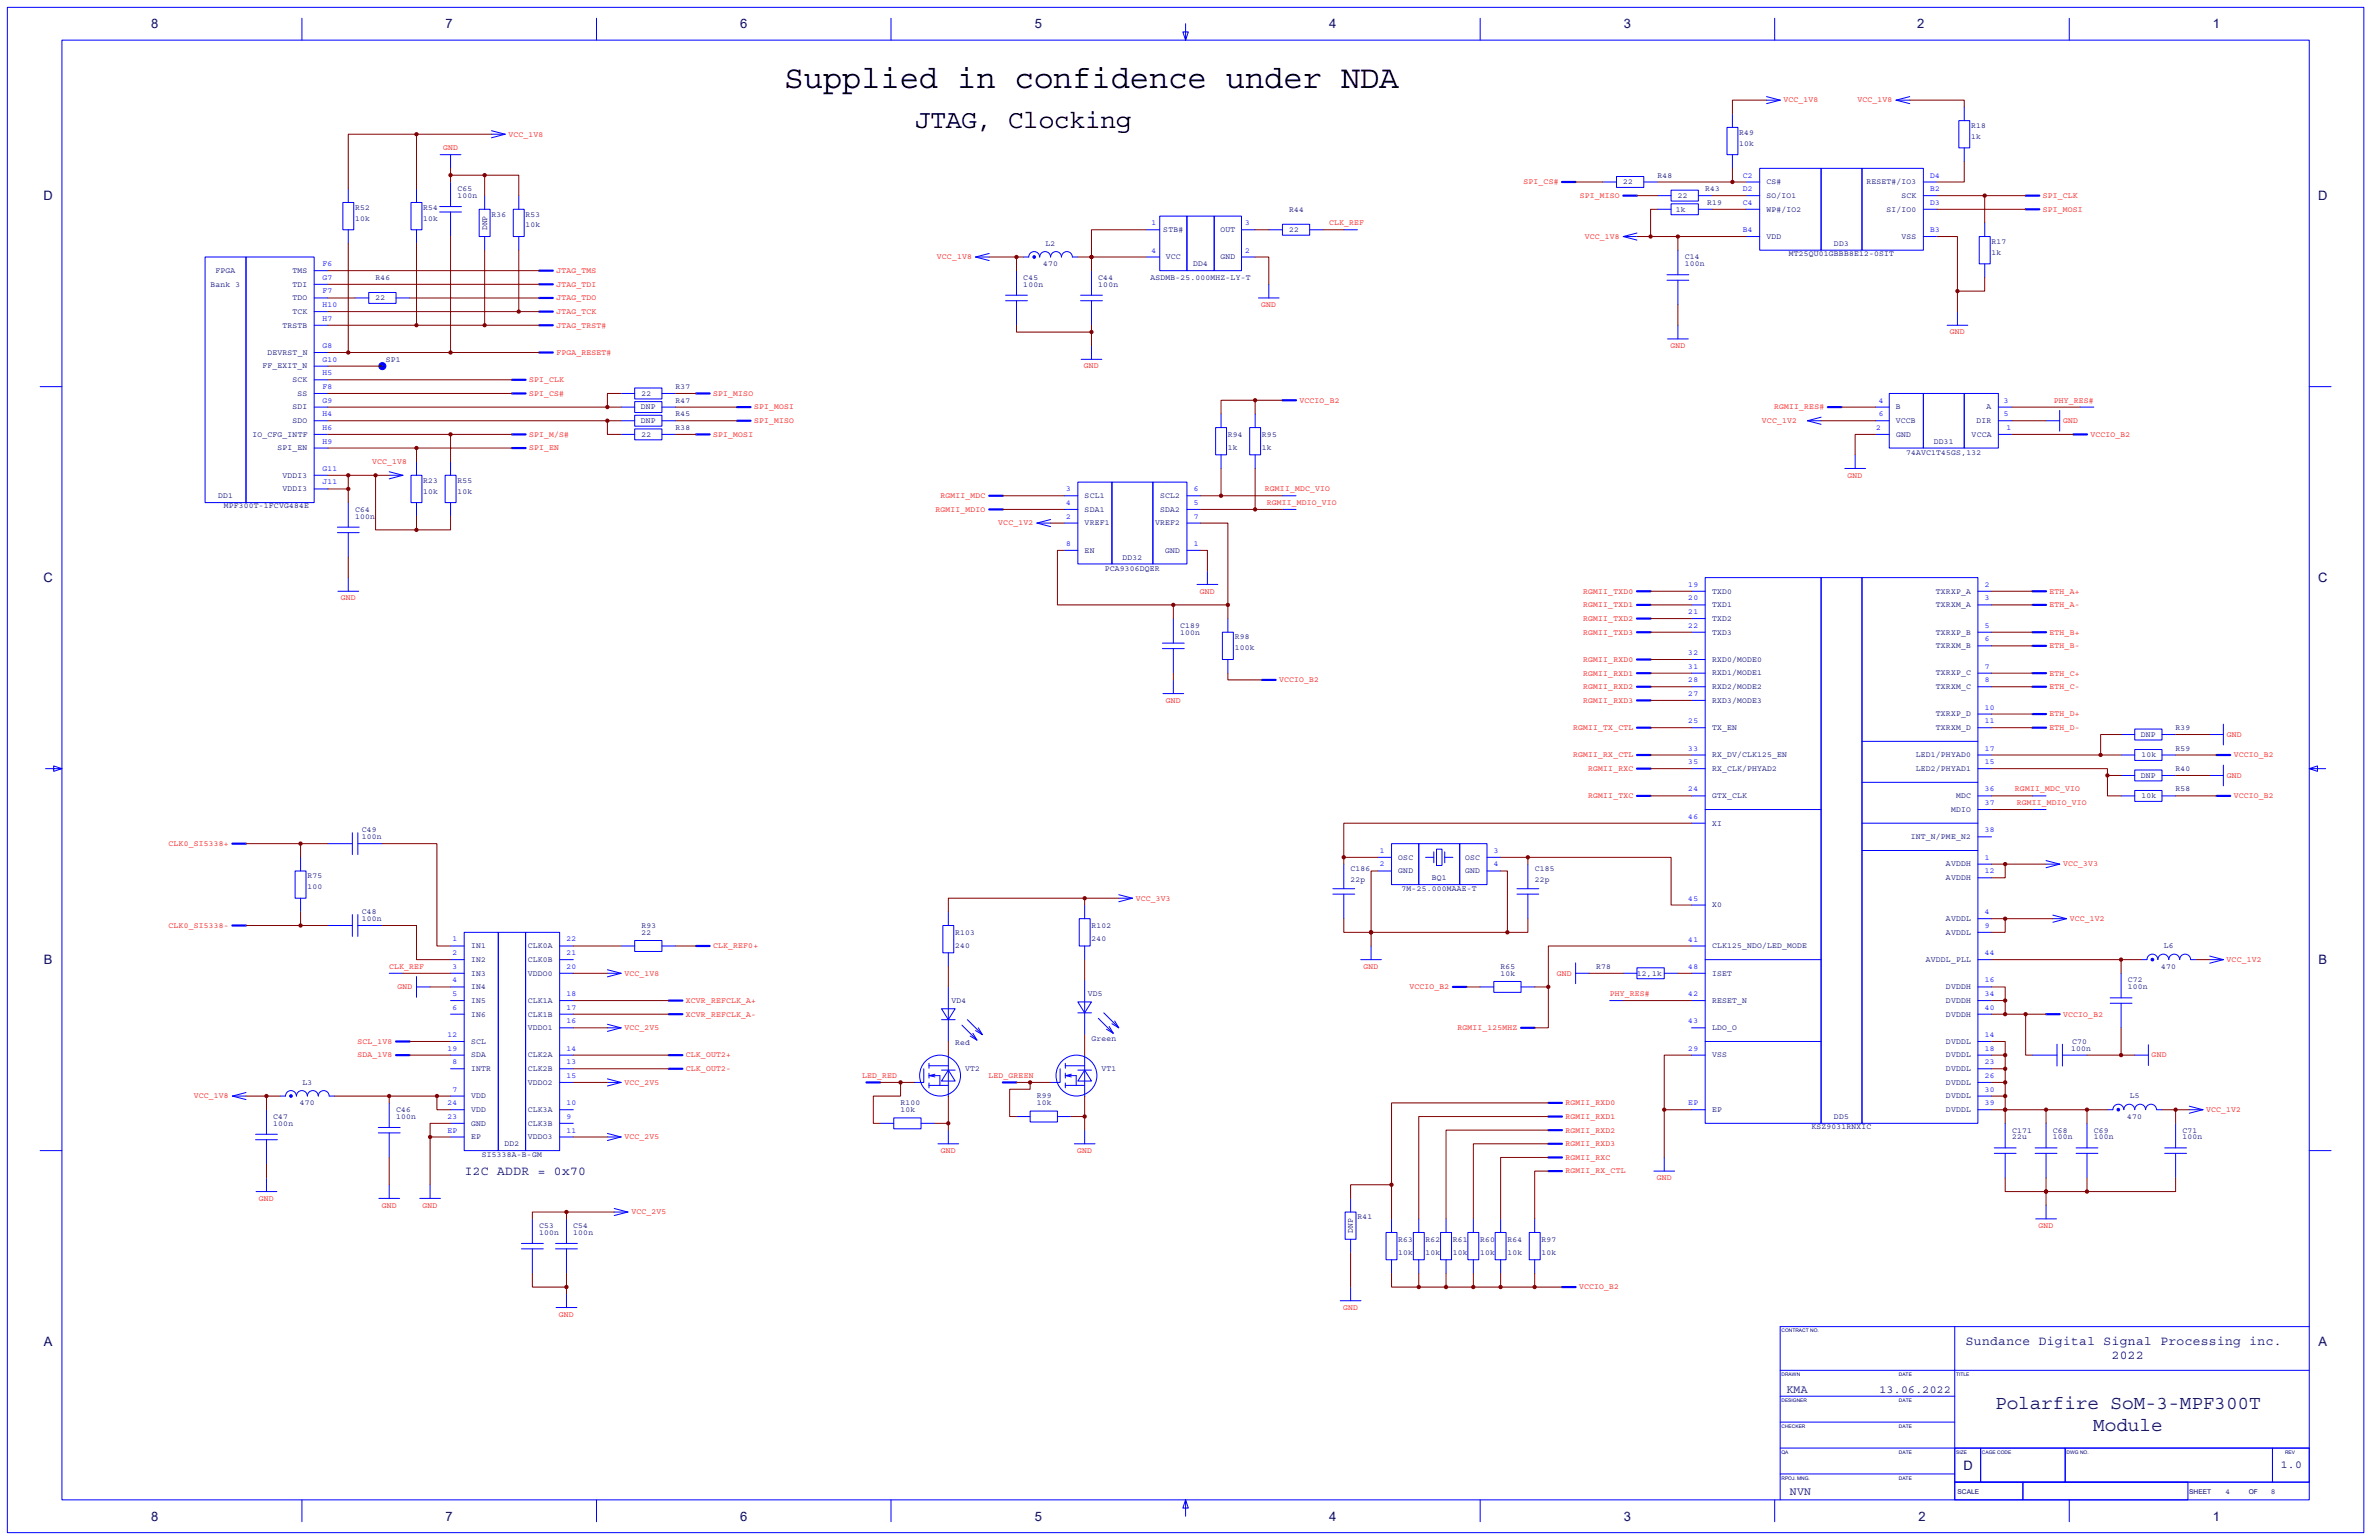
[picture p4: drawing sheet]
<svg xmlns="http://www.w3.org/2000/svg" width="864mm" height="559mm" viewBox="0 0 864 559" stroke-linecap="round" stroke-linejoin="round" font-family="sans-serif">
<defs><g id="words">
<text font-size="11.6" x="284.8" y="32">Supplied in confidence under NDA</text>
<text font-size="9.4" x="332.2" y="46.3">JTAG, Clocking</text>
<g font-size="7" fill="#000080">
<text x="724.3" y="511.4">Polarfire SoM-3-MPF300T</text>
<text x="759.9" y="519.2">Module</text>
</g>
<g font-size="4.7" fill="#000080">
<text x="54.8" y="10.2">8</text>
<text x="161.8" y="10.2">7</text>
<text x="268.7" y="10.2">6</text>
<text x="375.6" y="10.2">5</text>
<text x="482.5" y="10.2">4</text>
<text x="589.5" y="10.2">3</text>
<text x="695.9" y="10.2">2</text>
<text x="803.3" y="10.2">1</text>
<text x="15.8" y="72.5">D</text>
<text x="841.5" y="72.5">D</text>
<text x="15.8" y="211.1">C</text>
<text x="841.5" y="211.1">C</text>
<text x="15.9" y="349.8">B</text>
<text x="841.7" y="349.8">B</text>
<text x="15.9" y="488.4">A</text>
<text x="841.7" y="488.4">A</text>
<text x="712.8" y="533.4">D</text>
<text x="54.8" y="551.7">8</text>
<text x="161.7" y="551.7">7</text>
<text x="268.7" y="551.7">6</text>
<text x="375.6" y="551.7">5</text>
<text x="482.5" y="551.7">4</text>
<text x="589.5" y="551.7">3</text>
<text x="696.4" y="551.7">2</text>
<text x="803.3" y="551.7">1</text>
</g>
<g font-size="4.6" fill="#000080">
<text x="168.7" y="426.3">I2C ADDR = 0x70</text>
<text x="713.6" y="487.9">Sundance Digital Signal Processing inc.</text>
<text x="766.6" y="493.2">2022</text>
</g>
<g font-size="4.1" fill="#000080">
<text x="648.5" y="505.3">KMA</text>
<text x="682.3" y="505.3">13.06.2022</text>
<text x="828" y="532.6">1.0</text>
<text x="649.7" y="542.5">NVN</text>
</g>
<g font-size="2.9" fill="#f00">
<text x="647.4" y="37.2">VCC_1V8</text>
<text x="674.3" y="37.2">VCC_1V8</text>
<text x="184.6" y="49.6">VCC_1V8</text>
<text x="160.8" y="54.5">GND</text>
<text x="553.1" y="66.9">SPI_CS#</text>
<text x="573.4" y="71.8">SPI_MISO</text>
<text x="741.6" y="71.8">SPI_CLK</text>
<text x="741.6" y="76.8">SPI_MOSI</text>
<text x="482.5" y="81.7">CLK_REF</text>
<text x="575.3" y="86.7">VCC_1V8</text>
<text x="340.1" y="94.1">VCC_1V8</text>
<text x="202" y="99.1">JTAG_TMS</text>
<text x="202" y="104">JTAG_TDI</text>
<text x="202" y="109">JTAG_TDO</text>
<text x="202" y="113.9">JTAG_TCK</text>
<text x="457.9" y="111.4">GND</text>
<text x="202" y="118.9">JTAG_TRST#</text>
<text x="707.8" y="121.3">GND</text>
<text x="202" y="128.8">FPGA_RESET#</text>
<text x="606.4" y="126.3">GND</text>
<text x="393.5" y="133.7">GND</text>
<text x="192.1" y="138.7">SPI_CLK</text>
<text x="192.1" y="143.6">SPI_CS#</text>
<text x="258.9" y="143.6">SPI_MISO</text>
<text x="273.7" y="148.6">SPI_MOSI</text>
<text x="471.8" y="146.1">VCCIO_B2</text>
<text x="644.1" y="148.6">RGMII_RES#</text>
<text x="745.5" y="146.1">PHY_RES#</text>
<text x="273.7" y="153.5">SPI_MISO</text>
<text x="639.6" y="153.5">VCC_1V2</text>
<text x="749" y="153.5">GND</text>
<text x="192.1" y="158.5">SPI_M/S#</text>
<text x="258.9" y="158.5">SPI_MOSI</text>
<text x="758.9" y="158.5">VCCIO_B2</text>
<text x="192.1" y="163.4">SPI_EN</text>
<text x="135" y="168.4">VCC_1V8</text>
<text x="670.7" y="173.3">GND</text>
<text x="459.2" y="178.3">RGMII_MDC_VIO</text>
<text x="339.6" y="185.7">RGMII_MDIO</text>
<text x="341.4" y="180.7">RGMII_MDC</text>
<text x="459.8" y="183.2">RGMII_MDIO_VIO</text>
<text x="362.4" y="190.6">VCC_1V2</text>
<text x="435.6" y="215.4">GND</text>
<text x="574.7" y="215.4">RGMII_TXD0</text>
<text x="744" y="215.4">ETH_A+</text>
<text x="123.7" y="217.9">GND</text>
<text x="574.7" y="220.3">RGMII_TXD1</text>
<text x="744" y="220.3">ETH_A-</text>
<text x="574.7" y="225.3">RGMII_TXD2</text>
<text x="574.7" y="230.3">RGMII_TXD3</text>
<text x="744" y="230.3">ETH_B+</text>
<text x="744" y="235.2">ETH_B-</text>
<text x="574.7" y="240.2">RGMII_RXD0</text>
<text x="574.7" y="245.1">RGMII_RXD1</text>
<text x="744" y="245.1">ETH_C+</text>
<text x="464.3" y="247.6">VCCIO_B2</text>
<text x="574.7" y="250.1">RGMII_RXD2</text>
<text x="744" y="250.1">ETH_C-</text>
<text x="423.2" y="255">GND</text>
<text x="574.7" y="255">RGMII_RXD3</text>
<text x="744" y="259.9">ETH_D+</text>
<text x="571.1" y="264.9">RGMII_TX_CTL</text>
<text x="744" y="264.9">ETH_D-</text>
<text x="808.4" y="267.4">GND</text>
<text x="571.1" y="274.8">RGMII_RX_CTL</text>
<text x="810.9" y="274.8">VCCIO_B2</text>
<text x="576.6" y="279.8">RGMII_RXC</text>
<text x="731.5" y="287.2">RGMII_MDC_VIO</text>
<text x="808.4" y="282.2">GND</text>
<text x="576.6" y="289.7">RGMII_TXC</text>
<text x="732.1" y="292.1">RGMII_MDIO_VIO</text>
<text x="810.9" y="289.7">VCCIO_B2</text>
<text x="61.2" y="307">CLK0_SI5338+</text>
<text x="749" y="314.4">VCC_3V3</text>
<text x="412.3" y="326.8">VCC_3V3</text>
<text x="751.4" y="334.2">VCC_1V2</text>
<text x="61.2" y="336.7">CLK0_SI5338-</text>
<text x="258.9" y="344.1">CLK_REF0+</text>
<text x="141.3" y="351.5">CLK_REF</text>
<text x="495" y="351.5">GND</text>
<text x="808.3" y="349.1">VCC_1V2</text>
<text x="144.3" y="359">GND</text>
<text x="226.7" y="354">VCC_1V8</text>
<text x="511.7" y="359">VCCIO_B2</text>
<text x="565.1" y="354">GND</text>
<text x="249" y="363.9">XCVR_REFCLK_A+</text>
<text x="584.3" y="361.4">PHY_RES#</text>
<text x="249" y="368.9">XCVR_REFCLK_A-</text>
<text x="749" y="368.9">VCCIO_B2</text>
<text x="226.7" y="373.8">VCC_2V5</text>
<text x="529" y="373.8">RGMII_125MHZ</text>
<text x="129.7" y="378.8">SCL_1V8</text>
<text x="129.7" y="383.7">SDA_1V8</text>
<text x="249" y="383.7">CLK_OUT2+</text>
<text x="781.1" y="383.7">GND</text>
<text x="249" y="388.7">CLK_OUT2-</text>
<text x="226.7" y="393.6">VCC_2V5</text>
<text x="313" y="391.1">LED_RED</text>
<text x="358.9" y="391.1">LED_GREEN</text>
<text x="70.3" y="398.6">VCC_1V8</text>
<text x="568.3" y="401">RGMII_RXD0</text>
<text x="568.3" y="406">RGMII_RXD1</text>
<text x="800.9" y="403.5">VCC_1V2</text>
<text x="226.7" y="413.4">VCC_2V5</text>
<text x="568.3" y="411">RGMII_RXD2</text>
<text x="341.5" y="418.4">GND</text>
<text x="391" y="418.4">GND</text>
<text x="568.3" y="415.9">RGMII_RXD3</text>
<text x="568.3" y="420.8">RGMII_RXC</text>
<text x="568.3" y="425.8">RGMII_RX_CTL</text>
<text x="601.4" y="428.3">GND</text>
<text x="94" y="435.7">GND</text>
<text x="138.6" y="438.2">GND</text>
<text x="153.4" y="438.2">GND</text>
<text x="229.2" y="440.6">VCC_2V5</text>
<text x="740" y="445.6">GND</text>
<text x="573.3" y="467.9">VCCIO_B2</text>
<text x="202.9" y="477.8">GND</text>
<text x="487.6" y="475.3">GND</text>
</g>
<g font-size="2.9" fill="#000080">
<text x="715.5" y="46.4">R18</text>
<text x="631.4" y="48.9">R49</text>
<text x="631.4" y="52.8">10k</text>
<text x="715.5" y="50.4">1k</text>
<text x="601.7" y="64.4">R48</text>
<text x="166" y="69.4">C65</text>
<text x="166" y="71.8">100n</text>
<text x="589.3" y="66.9">22</text>
<text x="609.1" y="71.8">22</text>
<text x="619" y="69.4">R43</text>
<text x="641.3" y="66.9">CS#</text>
<text x="641.3" y="71.8">SO/IO1</text>
<text x="677.5" y="66.9">RESET#/IO3</text>
<text x="690.3" y="71.8">SCK</text>
<text x="128.9" y="76.1">R52</text>
<text x="153.6" y="76.1">R54</text>
<text x="468" y="76.8">R44</text>
<text x="608.3" y="76.8">1k</text>
<text x="619.7" y="74.3">R19</text>
<text x="641.3" y="76.8">WP#/IO2</text>
<text x="684.8" y="76.8">SI/IO0</text>
<text x="128.9" y="80.1">10k</text>
<text x="153.6" y="80.1">10k</text>
<text x="176.8" y="83.5" transform="rotate(-90 176.8 83.5)">DNP</text>
<text x="178.4" y="78.6">R36</text>
<text x="190.8" y="78.6">R53</text>
<text x="190.8" y="82.5">10k</text>
<text x="379.6" y="89.2">L2</text>
<text x="422.3" y="84.2">STB#</text>
<text x="443" y="84.2">OUT</text>
<text x="468" y="84.2">22</text>
<text x="641.3" y="86.7">VDD</text>
<text x="665.8" y="89.2">DD3</text>
<text x="690.3" y="86.7">VSS</text>
<text x="722.9" y="88.5">R17</text>
<text x="423.2" y="94.1">VCC</text>
<text x="443" y="94.1">GND</text>
<text x="611.6" y="94.1">C14</text>
<text x="649.4" y="92.9">MT25QU01GBBB8E12-0SIT</text>
<text x="722.9" y="92.4">1k</text>
<text x="78.2" y="99.1">FPGA</text>
<text x="106.1" y="99.1">TMS</text>
<text x="136.3" y="101.5">R46</text>
<text x="371.5" y="101.5">C45</text>
<text x="378.7" y="96.6">470</text>
<text x="398.7" y="101.5">C44</text>
<text x="417.6" y="101.5">ASDMB-25.000MHZ-LY-T</text>
<text x="433.1" y="96.6">DD4</text>
<text x="611.6" y="96.6">100n</text>
<text x="76.4" y="104">Bank 3</text>
<text x="106.1" y="104">TDI</text>
<text x="371.5" y="104">100n</text>
<text x="398.7" y="104">100n</text>
<text x="106.1" y="113.9">TCK</text>
<text x="106.1" y="109">TDO</text>
<text x="136.3" y="109">22</text>
<text x="102.6" y="118.9">TRSTB</text>
<text x="97.1" y="128.8">DEVRST_N</text>
<text x="140.1" y="131.3">SP1</text>
<text x="95.2" y="133.7">FF_EXIT_N</text>
<text x="106.1" y="138.7">SCK</text>
<text x="108" y="143.6">SS</text>
<text x="232.9" y="143.6">22</text>
<text x="245.2" y="141.1">R37</text>
<text x="106.1" y="148.6">SDI</text>
<text x="232.6" y="148.6">DNP</text>
<text x="245.2" y="146.1">R47</text>
<text x="688.3" y="148.6">B</text>
<text x="721.2" y="148.6">A</text>
<text x="106.1" y="153.5">SDO</text>
<text x="232.6" y="153.5">DNP</text>
<text x="245.2" y="156">R38</text>
<text x="245.2" y="151">R45</text>
<text x="688.2" y="153.5">VCCB</text>
<text x="717.5" y="153.5">DIR</text>
<text x="91.7" y="158.5">IO_CFG_INTF</text>
<text x="232.9" y="158.5">22</text>
<text x="445.7" y="158.5">R94</text>
<text x="458.1" y="158.5">R95</text>
<text x="688.3" y="158.5">GND</text>
<text x="702" y="161">DD31</text>
<text x="715.7" y="158.5">VCCA</text>
<text x="100.7" y="163.4">SPI_EN</text>
<text x="445.7" y="163.4">1k</text>
<text x="458.1" y="163.4">1k</text>
<text x="692" y="165">74AVC1T45GS,132</text>
<text x="102.6" y="173.3">VDDI3</text>
<text x="102.6" y="178.3">VDDI3</text>
<text x="153.6" y="175.1">R23</text>
<text x="153.6" y="179.1">10k</text>
<text x="166" y="175.1">R55</text>
<text x="166" y="179.1">10k</text>
<text x="79.1" y="180.7">DD1</text>
<text x="81.3" y="184.5">MPF300T-1FCVG484E</text>
<text x="128.9" y="185.7">C64</text>
<text x="393.7" y="185.7">SDA1</text>
<text x="393.7" y="180.7">SCL1</text>
<text x="421.1" y="180.7">SCL2</text>
<text x="421.1" y="185.7">SDA2</text>
<text x="128.9" y="188.2">100n</text>
<text x="393.7" y="190.6">VREF1</text>
<text x="419.3" y="190.6">VREF2</text>
<text x="393.7" y="200.6">EN</text>
<text x="407.4" y="203">DD32</text>
<text x="422.9" y="200.6">GND</text>
<text x="401.1" y="207.1">PCA9306DQER</text>
<text x="621.5" y="215.4">TXD0</text>
<text x="702.8" y="215.4">TXRXP_A</text>
<text x="621.5" y="220.3">TXD1</text>
<text x="702.8" y="220.3">TXRXM_A</text>
<text x="428.4" y="227.8">C189</text>
<text x="621.5" y="225.3">TXD2</text>
<text x="428.4" y="230.3">100n</text>
<text x="448.2" y="232">R98</text>
<text x="621.5" y="230.2">TXD3</text>
<text x="702.8" y="230.3">TXRXP_B</text>
<text x="448.2" y="236">100k</text>
<text x="702.8" y="235.2">TXRXM_B</text>
<text x="621.5" y="240.2">RXD0/MODE0</text>
<text x="621.5" y="245.1">RXD1/MODE1</text>
<text x="702.8" y="245.1">TXRXP_C</text>
<text x="621.5" y="250.1">RXD2/MODE2</text>
<text x="702.8" y="250.1">TXRXM_C</text>
<text x="621.5" y="255">RXD3/MODE3</text>
<text x="702.8" y="259.9">TXRXP_D</text>
<text x="621.5" y="264.9">TX_EN</text>
<text x="702.8" y="264.9">TXRXM_D</text>
<text x="777.2" y="267.4">DNP</text>
<text x="789.8" y="264.9">R39</text>
<text x="621.5" y="274.8">RX_DV/CLK125_EN</text>
<text x="695.5" y="274.8">LED1/PHYAD0</text>
<text x="777.4" y="274.8">10k</text>
<text x="789.8" y="272.3">R59</text>
<text x="621.5" y="279.8">RX_CLK/PHYAD2</text>
<text x="695.5" y="279.8">LED2/PHYAD1</text>
<text x="789.8" y="279.8">R40</text>
<text x="777.2" y="282.2">DNP</text>
<text x="789.8" y="287.2">R58</text>
<text x="621.5" y="289.7">GTX_CLK</text>
<text x="710.1" y="289.7">MDC</text>
<text x="777.4" y="289.7">10k</text>
<text x="621.5" y="299.5">XI</text>
<text x="708.2" y="294.6">MDIO</text>
<text x="131.4" y="302">C49</text>
<text x="131.4" y="304.5">100n</text>
<text x="693.7" y="304.5">INT_N/PME_N2</text>
<text x="507.6" y="311.9">OSC</text>
<text x="531.9" y="311.9">OSC</text>
<text x="490.3" y="316.2">C186</text>
<text x="507.6" y="316.9">GND</text>
<text x="531.9" y="316.9">GND</text>
<text x="557.1" y="316.2">C185</text>
<text x="706.4" y="314.4">AVDDH</text>
<text x="111.6" y="318.7">R75</text>
<text x="111.6" y="322.6">100</text>
<text x="490.3" y="320.1">22p</text>
<text x="508.8" y="323.4">7M-25.000MAAE-T</text>
<text x="519.7" y="319.4">BQ1</text>
<text x="557.1" y="320.1">22p</text>
<text x="706.4" y="319.4">AVDDH</text>
<text x="621.5" y="329.3">X0</text>
<text x="131.4" y="331.7">C48</text>
<text x="131.4" y="334.2">100n</text>
<text x="706.4" y="334.2">AVDDL</text>
<text x="232.9" y="336.7">R93</text>
<text x="232.9" y="339.2">22</text>
<text x="346.7" y="339.2">R103</text>
<text x="396.2" y="336.7">R102</text>
<text x="396.2" y="341.6">240</text>
<text x="706.4" y="339.2">AVDDL</text>
<text x="171" y="344.1">IN1</text>
<text x="191.6" y="344.1">CLK0A</text>
<text x="346.7" y="344.1">240</text>
<text x="621.5" y="344.1">CLK125_NDO/LED_MODE</text>
<text x="785.5" y="344.1">L6</text>
<text x="171" y="349.1">IN2</text>
<text x="191.6" y="349.1">CLK0B</text>
<text x="544.7" y="351.5">R65</text>
<text x="579.4" y="351.5">R78</text>
<text x="699.1" y="349.1">AVDDL_PLL</text>
<text x="784.6" y="351.5">470</text>
<text x="171" y="359">IN4</text>
<text x="171" y="354">IN3</text>
<text x="191.6" y="354">VDDO0</text>
<text x="544.7" y="354">10k</text>
<text x="594.2" y="354">12,1k</text>
<text x="621.5" y="354">ISET</text>
<text x="706.4" y="359">DVDDH</text>
<text x="772.5" y="356.5">C72</text>
<text x="772.5" y="359">100n</text>
<text x="171" y="363.9">IN5</text>
<text x="191.6" y="363.9">CLK1A</text>
<text x="345.4" y="363.9">VD4</text>
<text x="394.9" y="361.4">VD5</text>
<text x="621.5" y="363.9">RESET_N</text>
<text x="706.4" y="363.9">DVDDH</text>
<text x="171" y="368.9">IN6</text>
<text x="191.6" y="368.9">CLK1B</text>
<text x="706.4" y="368.9">DVDDH</text>
<text x="191.6" y="373.8">VDDO1</text>
<text x="396.2" y="377.8">Green</text>
<text x="621.5" y="373.8">LDO_O</text>
<text x="171" y="383.7">SDA</text>
<text x="171" y="378.8">SCL</text>
<text x="191.6" y="383.7">CLK2A</text>
<text x="346.7" y="379.2">Red</text>
<text x="621.5" y="383.7">VSS</text>
<text x="706.4" y="383.7">DVDDL</text>
<text x="706.4" y="378.8">DVDDL</text>
<text x="751.9" y="381.2">100n</text>
<text x="752.2" y="378.8">C70</text>
<text x="171" y="388.7">INTR</text>
<text x="191.6" y="388.7">CLK2B</text>
<text x="350.4" y="388.7">VT2</text>
<text x="399.9" y="388.7">VT1</text>
<text x="706.4" y="388.7">DVDDL</text>
<text x="109.8" y="393.6">L3</text>
<text x="191.6" y="393.6">VDDO2</text>
<text x="706.4" y="393.6">DVDDL</text>
<text x="108.9" y="401">470</text>
<text x="171" y="398.6">VDD</text>
<text x="326.9" y="401">R100</text>
<text x="376.4" y="398.6">R99</text>
<text x="376.4" y="401">10k</text>
<text x="706.4" y="398.6">DVDDL</text>
<text x="773.1" y="398.6">L5</text>
<text x="99.2" y="406">C47</text>
<text x="143.8" y="403.5">C46</text>
<text x="143.8" y="406">100n</text>
<text x="171" y="403.5">VDD</text>
<text x="191.6" y="403.5">CLK3A</text>
<text x="326.9" y="403.5">10k</text>
<text x="621.5" y="403.5">EP</text>
<text x="665.8" y="406">DD5</text>
<text x="706.4" y="403.5">DVDDL</text>
<text x="772.2" y="406">470</text>
<text x="99.2" y="408.5">100n</text>
<text x="171" y="413.4">EP</text>
<text x="171" y="408.5">GND</text>
<text x="191.6" y="413.4">VDDO3</text>
<text x="191.6" y="408.5">CLK3B</text>
<text x="657.6" y="409.7">KSZ9031RNXIC</text>
<text x="730.4" y="411">C171</text>
<text x="730.4" y="413.4">22u</text>
<text x="745.2" y="411">C68</text>
<text x="745.2" y="413.4">100n</text>
<text x="760.1" y="411">C69</text>
<text x="760.1" y="413.4">100n</text>
<text x="792.2" y="411">C71</text>
<text x="792.2" y="413.4">100n</text>
<text x="174.9" y="419.7">SI5338A-B-GM</text>
<text x="183.1" y="415.9">DD2</text>
<text x="492.8" y="442.4">R41</text>
<text x="195.7" y="445.6">C53</text>
<text x="195.7" y="448.1">100n</text>
<text x="208.1" y="445.6">C54</text>
<text x="208.1" y="448.1">100n</text>
<text x="491.2" y="447.4" transform="rotate(-90 491.2 447.4)">DNP</text>
<text x="507.6" y="450.6">R63</text>
<text x="507.6" y="455.5">10k</text>
<text x="517.5" y="450.6">R62</text>
<text x="517.5" y="455.5">10k</text>
<text x="527.4" y="450.6">R61</text>
<text x="527.4" y="455.5">10k</text>
<text x="537.3" y="450.6">R60</text>
<text x="537.3" y="455.5">10k</text>
<text x="547.2" y="450.6">R64</text>
<text x="547.2" y="455.5">10k</text>
<text x="559.6" y="455.5">10k</text>
<text x="559.6" y="450.6">R97</text>
<text x="807.9" y="542.1">4</text>
<text x="824.3" y="542.1">8</text>
</g>
<g font-size="2.9" fill="#00f">
<text x="632.7" y="64.4">C2</text>
<text x="700.7" y="64.4">D4</text>
<text x="632.7" y="69.4">D2</text>
<text x="700.7" y="69.4">B2</text>
<text x="632.7" y="74.3">C4</text>
<text x="700.7" y="74.3">D3</text>
<text x="418" y="81.7">1</text>
<text x="452" y="81.7">3</text>
<text x="632.7" y="84.2">B4</text>
<text x="700.7" y="84.2">B3</text>
<text x="418" y="91.6">4</text>
<text x="452" y="91.6">2</text>
<text x="117" y="96.6">F6</text>
<text x="117" y="101.5">G7</text>
<text x="117" y="106.5">F7</text>
<text x="117" y="111.4">H10</text>
<text x="117" y="116.4">H7</text>
<text x="117" y="131.3">G10</text>
<text x="117" y="126.3">G8</text>
<text x="117" y="136.2">H5</text>
<text x="117" y="141.1">F8</text>
<text x="117" y="146.1">G9</text>
<text x="682" y="146.1">4</text>
<text x="727.4" y="146.1">3</text>
<text x="117" y="151">H4</text>
<text x="117" y="156">H6</text>
<text x="681" y="156">2</text>
<text x="682" y="151">6</text>
<text x="727.4" y="151">5</text>
<text x="728.4" y="156">1</text>
<text x="117" y="161">H9</text>
<text x="117" y="170.9">G11</text>
<text x="117" y="175.8">J11</text>
<text x="387" y="178.3">3</text>
<text x="433.3" y="178.3">6</text>
<text x="387" y="183.2">4</text>
<text x="433.3" y="183.2">5</text>
<text x="387" y="188.2">2</text>
<text x="433.3" y="188.2">7</text>
<text x="387" y="198.1">8</text>
<text x="433.3" y="198.1">1</text>
<text x="612.9" y="212.9">19</text>
<text x="720.5" y="212.9">2</text>
<text x="612.9" y="217.9">20</text>
<text x="720.5" y="217.9">3</text>
<text x="612.9" y="227.8">22</text>
<text x="612.9" y="222.8">21</text>
<text x="720.5" y="227.8">5</text>
<text x="720.5" y="232.7">6</text>
<text x="612.9" y="237.7">32</text>
<text x="612.9" y="242.6">31</text>
<text x="720.5" y="242.6">7</text>
<text x="612.9" y="247.6">28</text>
<text x="720.5" y="247.6">8</text>
<text x="612.9" y="252.5">27</text>
<text x="720.5" y="257.5">10</text>
<text x="612.9" y="262.4">25</text>
<text x="720.5" y="262.4">11</text>
<text x="612.9" y="272.3">33</text>
<text x="720.5" y="272.3">17</text>
<text x="612.9" y="277.3">35</text>
<text x="720.5" y="277.3">15</text>
<text x="612.9" y="287.2">24</text>
<text x="720.5" y="287.2">36</text>
<text x="720.5" y="292.1">37</text>
<text x="612.9" y="297.1">46</text>
<text x="720.5" y="302">38</text>
<text x="500.8" y="309.5">1</text>
<text x="542.3" y="309.5">3</text>
<text x="720.5" y="311.9">1</text>
<text x="500.8" y="314.4">2</text>
<text x="542.3" y="314.4">4</text>
<text x="720.5" y="316.9">12</text>
<text x="612.9" y="326.8">45</text>
<text x="720.5" y="331.7">4</text>
<text x="164.2" y="341.6">1</text>
<text x="205.6" y="341.6">22</text>
<text x="612.9" y="341.6">41</text>
<text x="720.5" y="336.7">9</text>
<text x="164.2" y="346.6">2</text>
<text x="205.6" y="346.6">21</text>
<text x="720.5" y="346.6">44</text>
<text x="164.2" y="351.5">3</text>
<text x="205.6" y="351.5">20</text>
<text x="612.9" y="351.5">48</text>
<text x="164.2" y="356.5">4</text>
<text x="720.5" y="356.5">16</text>
<text x="164.2" y="361.4">5</text>
<text x="205.6" y="361.4">18</text>
<text x="612.9" y="361.4">42</text>
<text x="720.5" y="361.4">34</text>
<text x="164.2" y="366.4">6</text>
<text x="205.6" y="366.4">17</text>
<text x="205.6" y="371.3">16</text>
<text x="612.9" y="371.3">43</text>
<text x="720.5" y="366.4">40</text>
<text x="162.4" y="376.3">12</text>
<text x="720.5" y="376.3">14</text>
<text x="162.4" y="381.2">19</text>
<text x="205.6" y="381.2">14</text>
<text x="612.9" y="381.2">29</text>
<text x="720.5" y="381.2">18</text>
<text x="164.2" y="386.2">8</text>
<text x="205.6" y="386.2">13</text>
<text x="720.5" y="386.2">23</text>
<text x="205.6" y="391.1">15</text>
<text x="720.5" y="391.1">26</text>
<text x="162.4" y="401">24</text>
<text x="164.2" y="396.1">7</text>
<text x="205.6" y="401">10</text>
<text x="612.9" y="401">EP</text>
<text x="720.5" y="401">39</text>
<text x="720.5" y="396.1">30</text>
<text x="162.4" y="406">23</text>
<text x="205.6" y="406">9</text>
<text x="162.4" y="411">EP</text>
<text x="205.6" y="410.9">11</text>
</g>
<g font-size="2.4" fill="#000080">
<text x="710.6" y="542.1">SCALE</text>
<text x="794.7" y="542.1">SHEET</text>
<text x="816.3" y="542.1">OF</text>
</g>
<g font-size="1.8" fill="#000080">
<text x="646.7" y="483.5">CONTRACT NO.</text>
<text x="646.7" y="499.3">DRAWN</text>
<text x="689.3" y="499.3">DATE</text>
<text x="710.1" y="499.3">TITLE</text>
<text x="646.7" y="508.7">DESIGNER</text>
<text x="689.3" y="508.7">DATE</text>
<text x="646.7" y="518.1">CHECKER</text>
<text x="689.3" y="518.1">DATE</text>
<text x="646.7" y="527.5">QA</text>
<text x="689.3" y="527.5">DATE</text>
<text x="710.1" y="527.5">SIZE</text>
<text x="719.5" y="527.5">CAGE CODE</text>
<text x="750.2" y="527.5">DWG NO.</text>
<text x="829.5" y="527.5">REV</text>
<text x="646.7" y="536.9">RPOJ. MNG.</text>
<text x="689.3" y="536.9">DATE</text>
</g>
</g></defs>
<g fill="none" stroke="#00f" stroke-width=".36">
<path d="M2.7 2.7h855.4v553.4h-855.4zM22.5 14.6h815.8v529.6h-815.8zM109.6 6.6v8M216.5 6.6v8M323.4 6.6v8M430.4 8.6v6l-1-3h2l-1 3M537.3 6.6v8M644.2 6.6v8M751.2 6.6v8M641.3 36.3h4.9M641.3 35.1l4.9 1.2M646.2 36.3l-4.9 1.3"/>
<path d="M688.3 36.3h5M688.3 36.3l5 1.3M693.3 35.1l-5 1.2M713 38.8v5M159.8 56.1h7.5M163.6 56.1v5M178.4 48.7h5M178.4 47.4l5 1.3M183.4 48.7l-5 1.3M626.9 46.2h4v9.9h-4zM628.9 41.3v4.9M628.9 56.1v5"/>
<path d="M711.1 43.8h3.9v9.9h-3.9zM713 53.7v4.9M124.5 73.5h3.9v9.9h-3.9zM126.4 68.5v5M149.2 73.5h4v9.9h-4zM151.2 68.5v5M159.6 76.9h7.9M159.6 75h7.9M163.6 66v9M163.6 76.9v8.9M173.9 75.9h4v9.9h-4zM175.9 71v4.9"/>
<path d="M186.3 75.9h4v9.9h-4zM188.3 71v4.9M421 78.4h9.9v19.8h-9.9zM430.9 78.4h9.9v19.8h-9.9zM440.8 78.4h9.9v19.8h-9.9zM581.9 66h4.9M586.8 64.1h9.9v3.9h-9.9zM596.7 66h5M601.7 71h4.9M601.7 75.9h4.9M606.6 74h9.9v3.9h-9.9zM606.6 69h9.9v4h-9.9z"/>
<path d="M616.5 71h5M616.5 75.9h5M633.8 71h5M633.8 75.9h5M633.8 66h5M638.8 61.1h22.3v29.7h-22.3zM661.1 61.1h14.8v29.7h-14.8zM675.9 61.1h22.3v29.7h-22.3zM698.2 71h4.9M698.2 75.9h4.9M698.2 66h4.9M74.4 93.3h14.9v89.1h-14.9z"/>
<path d="M89.3 93.3h24.7v89.1h-24.7zM114 98.2h5M126.4 83.4v4.9M151.2 83.4v4.9M175.9 85.8v5M188.3 85.8v5M354.1 93.3h5M354.1 93.3l5 1.3M359.1 92l-5 1.3M369 98.2v8.9M371.5 93.3h1.9a1.98 1.98 0 0 1 2-2 1.98 1.98 0 0 1 2 2 1.98 1.98 0 0 1 2-2 1.98 1.98 0 0 1 2 2 1.98 1.98 0 0 1 1.9-2 1.98 1.98 0 0 1 2 2 1.98 1.98 0 0 1 2-2 1.98 1.98 0 0 1 2 2M389.3 93.3h2"/>
<path d="M396.2 98.2v8.9M416 83.4h5M416 93.3h5M450.7 83.4h4.9M450.7 93.3h4.9M460.6 83.4h4.9M465.5 81.4h9.9v3.9h-9.9zM475.4 83.4h5M487.8 83.4h5M589.3 85.8h4.9M589.3 85.8l4.9 1.3M594.2 84.6l-4.9 1.2"/>
<path d="M605.1 99.7h8M609.1 90.8v8.9M633.8 85.8h5M698.2 85.8h4.9M718.5 85.8h4v9.9h-4zM720.5 80.9v4.9M720.5 95.7v5M114 118h5M114 108.1h5M114 103.2h5M114 113.1h5M128.9 108.1h5"/>
<path d="M133.9 106.1h9.9v4h-9.9zM143.8 108.1h4.9M365 109.1h8M365 107.1h8M369 109.1v8.9M392.3 109.1h7.9M392.3 107.1h7.9M396.2 109.1v8.9M456.8 108.1h7.5M460.6 103.2v4.9M605.1 101.7h8M609.1 101.7v8.9"/>
<path d="M609.1 118v5M706.8 118h7.5M710.6 113.1v4.9M114 127.9h5M114 132.9h5M114 137.8h5M392.5 130.4h7.5M396.2 125.4v5M605.3 123h7.6M14.6 140.3h7.9M114 142.8h5M114 147.7h5"/>
<path d="M114 152.7h5M114 157.6h5M225.4 142.8h5M225.4 147.7h5M225.4 152.7h5M225.4 157.6h5M230.4 150.7h9.9v3.9h-9.9zM230.4 155.6h9.9v4h-9.9zM230.4 140.8h9.9v4h-9.9zM230.4 145.7h9.9v4h-9.9zM240.3 142.8h4.9M240.3 147.7h4.9"/>
<path d="M240.3 152.7h4.9M240.3 157.6h4.9M441.3 155.2h3.9v9.8h-3.9zM443.3 150.2v5M453.6 155.2h4v9.8h-4zM455.6 150.2v5M656.1 152.7h5M656.1 152.7l5 1.3M661.1 151.4l-5 1.3M680.9 147.7h4.9M680.9 152.7h4.9M680.9 157.6h4.9"/>
<path d="M685.8 142.8h12.4v19.8h-12.4zM698.2 142.8h14.8v19.8h-14.8zM713 142.8h12.4v19.8h-12.4zM725.4 147.7h5M725.4 152.7h5M725.4 157.6h5M742.7 152.7h5M747.7 148.9v7.5M755.1 147.7h5M838.3 140.3h7.9M114 162.6h5M114 172.5h5"/>
<path d="M114 177.4h5M141.3 172.5h4.9M141.3 171.2l4.9 1.3M146.2 172.5l-4.9 1.3M149.2 172.5h4v9.9h-4zM151.2 167.5v5M161.6 172.5h3.9v9.9h-3.9zM163.6 167.5v5M386.3 179.9h5M391.3 174.9h12.3v29.7h-12.3zM403.6 174.9h14.9v29.7h-14.9zM418.5 174.9h12.4v29.7h-12.4z"/>
<path d="M430.9 179.9h4.9M443.3 165v5M455.6 165v5M465.5 179.9h5M669.7 170h7.5M673.4 165v5M122.5 193.3h7.9M122.5 191.3h7.9M126.4 182.4v8.9M126.4 193.3v8.9M151.2 182.4v4.9M163.6 182.4v4.9"/>
<path d="M376.4 189.8h5M376.4 189.8l5 1.3M381.4 188.5l-5 1.3M386.3 184.8h5M386.3 189.8h5M386.3 199.7h5M430.9 184.8h4.9M430.9 189.8h4.9M430.9 199.7h4.9M465.5 184.8h5M122.7 214.5h7.5M126.4 209.6v4.9"/>
<path d="M434.5 212.1h7.6M438.3 207.1v5M614 214.5h5M614 219.5h5M619 209.6h42.1v198h-42.1zM661.1 209.6h14.8v198h-14.8zM675.9 209.6h42.1v198h-42.1zM718 214.5h4.9M718 219.5h4.9M422 235.4h7.9M422 233.4h7.9M425.9 224.5v8.9"/>
<path d="M425.9 235.4v8.9M443.7 229.4h4v9.9h-4zM445.7 224.5v4.9M445.7 239.3v5M614 224.5h5M614 229.4h5M614 239.3h5M718 229.4h4.9M718 234.4h4.9M422.2 251.7h7.5M425.9 246.7v5M614 244.3h5"/>
<path d="M614 249.2h5M614 254.1h5M718 244.3h4.9M718 249.2h4.9M718 259.1h4.9M16.5 278.9h6l-3-1v2l3-1M614 264.1h5M614 274h5M614 278.9h5M675.9 269h42.1M718 264.1h4.9M718 274h4.9"/>
<path d="M718 278.9h4.9M770 274h4.9M770 266.5h4.9M774.9 264.5h9.9v4h-9.9zM774.9 279.4h9.9v4h-9.9zM774.9 272h9.9v3.9h-9.9zM784.8 274h5M784.8 266.5h5M802.2 266.5h4.9M807.1 262.8v7.5M807.1 277.6v7.5M838.3 278.9l3 1v-2l-3 1h5.9"/>
<path d="M614 298.7h5M614 288.8h5M619 293.8h42.1M675.9 298.7h42.1M675.9 283.9h42.1M718 293.8h4.9M718 288.8h4.9M737.8 293.8h4.9M737.8 288.8h4.9M770 288.8h4.9M770 281.4h4.9M774.9 286.8h9.9v4h-9.9z"/>
<path d="M784.8 288.8h5M784.8 281.4h5M802.2 281.4h4.9M107.1 316h4v9.9h-4zM109.1 311.1v4.9M119 306.1h8.9M127.9 302.2v7.9M129.9 302.2v7.9M129.9 306.1h8.9M487.8 313.6v8.9M500.2 311.1h4.9M500.2 316h4.9"/>
<path d="M505.1 306.1h9.9v14.9h-9.9zM515 306.1h14.9v14.9h-14.9zM517.5 311.1h3M520.5 309.1v4M521.5 308.1h2v5.9h-2zM524.4 311.1h3M524.4 309.1v4M529.9 306.1h9.9v14.9h-9.9zM539.8 311.1h4.9M539.8 316h4.9M554.6 313.6v8.9M675.9 308.6h42.1"/>
<path d="M718 313.6h4.9M718 303.7h4.9M718 318.5h4.9M742.7 313.6h5M742.7 312.3l5 1.3M747.7 313.6l-5 1.3M109.1 325.9v5M119 335.8h8.9M127.9 331.9v7.9M129.9 331.9v7.9M129.9 335.8h8.9M168.5 338.3h12.4v79.2h-12.4z"/>
<path d="M180.9 338.3h9.9v79.2h-9.9zM190.8 338.3h12.4v79.2h-12.4zM342.3 335.8h3.9v9.9h-3.9zM344.3 330.9v4.9M391.8 333.4h3.9v9.9h-3.9zM393.7 328.4v5M406.1 325.9h5M406.1 324.7l5 1.2M411.1 325.9l-5 1.3M483.8 322.5h8M483.8 324.4h8M487.8 324.4v9"/>
<path d="M550.7 322.5h7.9M550.7 324.4h7.9M554.6 324.4v9M614 328.4h5M718 333.4h4.9M718 338.3h4.9M745.2 333.4h5M745.2 332.1l5 1.3M750.2 333.4l-5 1.2M141.3 353.2h4.9M151.2 354.4v7.5M151.2 358.1h4.9"/>
<path d="M163.6 343.3h4.9M163.6 348.2h4.9M163.6 353.2h4.9M163.6 358.1h4.9M203.2 343.3h4.9M203.2 348.2h4.9M203.2 353.2h4.9M220.5 353.2h4.9M220.5 351.9l4.9 1.3M225.4 343.3h5M225.4 353.2l-4.9 1.3M230.4 341.3h9.9v3.9h-9.9z"/>
<path d="M240.3 343.3h4.9M344.3 345.7v5M344.3 358.1v19.8M393.7 343.3v4.9M393.7 355.6v19.8M493.9 348.2h7.6M497.7 343.3v4.9M537.3 358.1h5M542.3 356.1h9.9v4h-9.9zM552.2 358.1h4.9M572 349.4v7.5M572 353.2h4.9"/>
<path d="M589.3 353.2h4.9M594.2 351.2h9.9v3.9h-9.9zM604.1 353.2h5M614 343.3h5M614 353.2h5M619 348.2h42.1M718 348.2h4.9M718 358.1h4.9M770 353.2v8.9M783.3 348.2a1.97 1.97 0 0 0-2-2 1.97 1.97 0 0 0-1.9 2h-2M783.3 348.2a1.97 1.97 0 0 1 2-2 1.97 1.97 0 0 1 2 2 1.98 1.98 0 0 1 2-2 1.98 1.98 0 0 1 1.9 2 1.99 1.99 0 0 1 2-2 1.99 1.99 0 0 1 2 2M795.2 348.2h2"/>
<path d="M802.2 348.2h4.9M802.2 346.9l4.9 1.3M807.1 348.2l-4.9 1.3M163.6 363.1h4.9M163.6 368h4.9M163.6 377.9h4.9M203.2 363.1h4.9M203.2 368h4.9M203.2 373h4.9M220.5 373h4.9M220.5 371.7l4.9 1.3M225.4 373l-4.9 1.2"/>
<path d="M341.8 366h4.9l-2.4 4zM341.8 370h4.9M349.2 372l5.4 5.4M351.2 370l5.4 5.4M353.2 374.9l1.4 2.5-2.4-1.5M355.1 373l1.5 2.4-2.5-1.4M391.3 363.6h4.9l-2.5 3.9zM391.3 367.5h4.9M398.7 369.5l5.4 5.4M400.7 367.5l5.4 5.5M402.7 372.5l1.4 2.4-2.4-1.4M404.6 370.5l1.5 2.5-2.5-1.5"/>
<path d="M584.3 363.1h5M614 363.1h5M614 373h5M619 377.9h42.1M718 363.1h4.9M718 368h4.9M718 377.9h4.9M746.7 378.9v7.9M748.7 378.9v7.9M766 364h7.9M766 362.1h7.9M770 364v9"/>
<path d="M779.9 379.1v7.5M84.3 397.7h5M84.3 397.7l5 1.3M89.3 396.4l-5 1.3M111.6 397.7a1.99 1.99 0 0 0-2-2 1.99 1.99 0 0 0-2 2 1.97 1.97 0 0 0-2-2 1.97 1.97 0 0 0-1.9 2h-2M111.6 397.7a1.97 1.97 0 0 1 2-2 1.97 1.97 0 0 1 1.9 2 1.98 1.98 0 0 1 2-2 1.98 1.98 0 0 1 2 2h2M163.6 382.9h4.9M163.6 387.8h4.9M163.6 397.7h4.9M203.2 382.9h4.9M203.2 387.8h4.9M203.2 392.8h4.9"/>
<path d="M220.5 392.8h4.9M220.5 391.5l4.9 1.3M225.4 392.8l-4.9 1.3M335.3 387.8v5h-3.4M337.2 389.4v1.8M337.2 390.3h4v3.5M337.2 393.8h7.1M337.2 386.7h7.1M337.2 385.8v1.8M337.2 393v1.7M339.4 389.8l-2 .5 2 .5M341.8 388.3h4.9"/>
<path d="M344.3 388.3l2.4 4h-4.9zM344.3 382.9v15M384.8 387.8v5h-3.4M386.7 393.8h7M386.7 386.7h7M386.7 390.3h4v3.5M386.7 385.8v1.8M386.7 389.4v1.8M386.7 393v1.7M388.9 389.8l-2 .5 2 .5M391.3 388.3h4.9M393.7 382.9v15"/>
<path d="M393.7 388.3l2.5 4h-4.9zM614 382.9h5M718 382.9h4.9M718 387.8h4.9M718 392.8h4.9M718 397.7h4.9M737.8 382.9h8.9M748.7 382.9h8.9M774.9 382.9h5M14.6 417.5h7.9M92.8 413.6h7.9M92.8 411.6h7.9"/>
<path d="M96.7 402.7v8.9M96.7 413.6v8.9M137.3 411.1h7.9M137.3 409.1h7.9M141.3 400.2v8.9M141.3 411.1v8.9M163.6 402.7h4.9M163.6 407.6h4.9M163.6 412.6h4.9M203.2 402.7h4.9M203.2 407.6h4.9M203.2 412.6h4.9"/>
<path d="M220.5 412.6h4.9M220.5 411.3l4.9 1.3M225.4 412.6l-4.9 1.3M319.5 407.6h4.9M324.4 405.6h9.9v4h-9.9zM334.3 407.6h5M340.5 415h7.5M344.3 410.1v4.9M369 405.2h5M374 403.2h9.9v3.9h-9.9zM383.9 405.2h4.9M390 415h7.5"/>
<path d="M393.7 410.1v4.9M604.1 420v4.9M614 402.7h5M718 402.7h4.9M723.9 418.5h8M723.9 416.5h8M727.9 407.6v8.9M727.9 418.5v8.9M738.8 418.5h7.9M738.8 416.5h7.9M742.7 407.6v8.9M742.7 418.5v8.9"/>
<path d="M753.6 418.5h8M753.6 416.5h8M757.6 407.6v8.9M757.6 418.5v8.9M778.9 402.7a1.98 1.98 0 0 0-2-2 1.98 1.98 0 0 0-2 2 1.98 1.98 0 0 0-2-2 1.98 1.98 0 0 0-1.9 2 1.98 1.98 0 0 0-2-2 1.98 1.98 0 0 0-2 2h-2M778.9 402.7a1.97 1.97 0 0 1 2-2 1.97 1.97 0 0 1 1.9 2h2M785.8 418.5h7.9M785.8 416.5h7.9M789.8 407.6v8.9M789.8 418.5v8.9M794.7 402.7h5M794.7 401.4l5 1.3"/>
<path d="M799.7 402.7l-5 1.2M838.3 417.5h7.9M93 432.4h7.5M96.7 427.4v5M137.5 434.8h7.6M141.3 429.9v4.9M152.4 434.8h7.5M156.1 429.9v4.9M223 439.8h4.9M223 438.5l4.9 1.3M227.9 439.8l-4.9 1.3M488.3 439.8h4v9.9h-4z"/>
<path d="M490.3 434.8v5M600.4 424.9h7.5M742.7 437.3v5M189.3 453.2h7.9M189.3 451.2h7.9M193.3 442.3v8.9M193.3 453.2v8.9M201.7 453.2h7.9M201.7 451.2h7.9M205.6 442.3v8.9M205.6 453.2v8.9M490.3 449.7v4.9"/>
<path d="M503.2 447.2h3.9v9.9h-3.9zM505.1 442.3v4.9M505.1 457.1v5M513.1 447.2h3.9v9.9h-3.9zM515 442.3v4.9M515 457.1v5M522.9 447.2h4v9.9h-4zM524.9 442.3v4.9M524.9 457.1v5M532.8 447.2h4v9.9h-4zM534.8 442.3v4.9M534.8 457.1v5"/>
<path d="M542.8 447.2h3.9v9.9h-3.9zM544.7 442.3v4.9M544.7 457.1v5M555.1 447.2h4v9.9h-4zM557.1 442.3v4.9M557.1 457.1v5M739 442.3h7.5M201.9 474.5h7.5M205.6 469.5v5M486.5 472h7.6M490.3 467v5M646.2 497.2h192.1"/>
<path d="M709.6 481.4v62.8M838.3 481.4h-192.1v62.8M646.2 506.6h63.4M646.2 516h63.4M646.2 534.8h63.4M646.2 525.4h192.1M709.6 525.4h9.4v12.4h-9.4zM709.6 537.8h24.7v6.4h-24.7zM709.6 537.8h128.7M719 525.4h30.7v12.4h-30.7zM734.3 537.8h59.9v6.4h-59.9zM749.7 525.4h75.2v12.4h-75.2z"/>
<path d="M824.9 525.4h13.4v12.4h-13.4zM109.6 544.2v8M216.5 544.2v8M323.4 544.2v8M430.4 544.2l1 3h-2l1-3v6M537.3 544.2v8M644.2 544.2v8M751.2 544.2v8"/>
<circle cx="341.3" cy="390.3" r="7.4"/>
<circle cx="390.8" cy="390.3" r="7.4"/>
</g>
<g fill="none" stroke="#00f" stroke-width=".79">
<path d="M567 66h5M589.3 71h4.9M735.3 71h5M735.3 75.9h5M195.7 98.2h5M195.7 118h5M195.7 108.1h5M195.7 103.2h5M195.7 113.1h5M185.8 137.8h5M195.7 127.9h5M185.8 157.6h5"/>
<path d="M185.8 142.8h5M252.7 157.6h4.9M252.7 142.8h4.9M267.5 152.7h5M267.5 147.7h5M465.5 145.2h5M663.5 147.7h5M752.6 157.6h5M185.8 162.6h5M359.1 179.9h4.9M359.1 184.8h4.9M594.2 214.5h5"/>
<path d="M594.2 219.5h5M737.8 214.5h4.9M737.8 219.5h4.9M594.2 229.4h5M594.2 224.5h5M594.2 239.3h5M737.8 229.4h4.9M737.8 234.4h4.9M458.1 246.7h5M594.2 244.3h5M594.2 249.2h5M594.2 254.1h5"/>
<path d="M737.8 244.3h4.9M737.8 249.2h4.9M737.8 259.1h4.9M594.2 264.1h5M594.2 274h5M594.2 278.9h5M737.8 264.1h4.9M804.6 274h5M594.2 288.8h5M804.6 288.8h5M84.3 306.1h5M84.3 335.8h5"/>
<path d="M252.7 343.3h4.9M527.4 358.1h5M143.8 377.9h4.9M242.8 363.1h4.9M242.8 368h4.9M552.2 373h4.9M742.7 368h5M143.8 382.9h4.9M242.8 382.9h4.9M242.8 387.8h4.9M314.5 392.8h5M364 392.8h5"/>
<path d="M562.1 400.2h4.9M562.1 405.2h4.9M562.1 410.1h4.9M562.1 415h4.9M562.1 420h4.9M562.1 424.9h4.9M567 467h5"/>
</g>
<g fill="#00f" stroke="#00f" stroke-width=".36">
<circle cx="375.4" cy="93.3" r=".48"/>
<circle cx="105.6" cy="397.7" r=".49"/>
<circle cx="138.8" cy="132.8" r="1.28"/>
<circle cx="769" cy="402.7" r=".48"/>
<circle cx="781.4" cy="348.2" r=".48"/>
</g>
<g fill="none" stroke="#800000" stroke-width=".36">
<path d="M641.3 36.3h-12.4v5M693.3 36.3h19.7v2.5M151.2 48.7v19.8M178.4 48.7h-52v19.8M713 58.6v7.4h-9.9M163.6 63.6h24.7v7.4M163.6 61.1v4.9M175.9 63.6v7.4M572 66h9.9M594.2 71h7.5M601.7 75.9h-2.5v9.9M601.7 66h32.1"/>
<path d="M621.5 71h12.3M621.5 75.9h12.3M628.9 61.1v4.9M703.1 71h32.2M703.1 75.9h32.2M720.5 71v9.9M119 98.2h76.7M126.4 88.3v39.6M151.2 88.3v29.7M163.6 85.8v42.1M175.9 90.8v27.2M188.3 90.8v22.3"/>
<path d="M359.1 93.3h12.4M369 93.3v4.9M391.3 93.3h24.7M416 83.4h-19.8v14.8M455.6 93.3h5v9.9M455.6 83.4h5M480.4 83.4h7.4M594.2 85.8h39.6M609.1 85.8v5M703.1 85.8h7.5v27.3M119 118h76.7M119 113.1h76.7"/>
<path d="M119 108.1h9.9M119 103.2h76.7M148.7 108.1h47M369 118v2.5h27.2v-2.5M609.1 110.6v7.4M720.5 100.7v4.9h-9.9M119 127.9h76.7M119 137.8h66.8M119 132.9h19.8M396.2 120.5v4.9M119 157.6h66.8M119 142.8h66.8"/>
<path d="M119 152.7h106.4M119 147.7h106.4M163.6 157.6v9.9M220.5 152.7v4.9h4.9M225.4 142.8h-4.9v4.9M245.2 152.7h22.3M245.2 147.7h22.3M245.2 157.6h7.5M245.2 142.8h7.5M455.6 145.2v5M465.5 145.2h-22.2v5M661.1 152.7h19.8"/>
<path d="M668.5 147.7h12.4M680.9 157.6h-7.5v7.4M730.4 152.7h12.3M730.4 147.7h24.7M730.4 157.6h22.2M119 162.6h66.8M119 172.5h22.3M119 177.4h7.4M126.4 172.5v9.9M136.3 172.5v19.8h27.3v-5M151.2 162.6v4.9M364 179.9h22.3"/>
<path d="M435.8 179.9h29.7M443.3 170v9.9M455.6 170v14.8M151.2 187.3v5M364 184.8h22.3M381.4 189.8h4.9M386.3 199.7h-2.4v19.8h61.8M435.8 189.8h9.9v34.7M435.8 199.7h2.5v7.4M435.8 184.8h29.7M126.4 202.2v7.4M425.9 219.5v5"/>
<path d="M599.2 214.5h14.8M599.2 219.5h14.8M722.9 214.5h14.9M722.9 219.5h14.9M599.2 229.4h14.8M599.2 224.5h14.8M599.2 239.3h14.8M722.9 229.4h14.9M722.9 234.4h14.9M425.9 244.3v2.4M445.7 244.3v2.4h12.4M599.2 244.3h14.8"/>
<path d="M599.2 249.2h14.8M599.2 254.1h14.8M722.9 244.3h14.9M722.9 259.1h14.9M722.9 249.2h14.9M599.2 264.1h14.8M599.2 278.9h14.8M599.2 274h14.8M722.9 278.9h42.1v9.9h5M722.9 274h47.1M722.9 264.1h14.9M770 266.5h-7.4v7.5"/>
<path d="M789.8 266.5h12.4M789.8 274h14.8M599.2 288.8h14.8M614 298.7h-126.2v14.9M722.9 293.8h14.9M722.9 288.8h14.9M765 281.4h5M789.8 281.4h12.4M789.8 288.8h14.8M89.3 306.1h29.7M109.1 306.1v5M138.8 306.1h19.8v37.2h5"/>
<path d="M487.8 311.1h12.4M500.2 316h-2.5v27.3M544.7 311.1h61.9v17.3h7.4M544.7 316h2.5v22.3M554.6 311.1v2.5M722.9 313.6h19.8M727.9 313.6v4.9h-5M89.3 335.8h29.7M109.1 330.9v4.9M138.8 335.8h12.4v12.4h12.4M393.7 325.9v2.5M406.1 325.9h-61.8v5"/>
<path d="M487.8 333.4v4.9h66.8v-4.9M722.9 333.4h22.3M727.9 333.4v4.9h-5M146.2 353.2h17.4M156.1 358.1h7.5M208.1 353.2h12.4M208.1 343.3h17.3M245.2 343.3h7.5M344.3 350.7v7.4M393.7 348.2v7.4M532.4 358.1h4.9M557.1 358.1h5"/>
<path d="M576.9 353.2h12.4M609.1 353.2h4.9M614 343.3h-51.9v29.7h-5M722.9 348.2h54.5M722.9 358.1h5v9.9M770 348.2v5M797.2 348.2h5M148.7 377.9h14.9M208.1 373h12.4M208.1 363.1h34.7M208.1 368h34.7M344.3 377.9v5"/>
<path d="M393.7 375.4v7.5M589.3 363.1h24.7M722.9 363.1h5M722.9 368h19.8M722.9 377.9h5v29.7M735.3 368v14.9h2.5M770 373v9.9M89.3 397.7h12.4M96.7 397.7v5M121.5 397.7h42.1M141.3 397.7v2.5M148.7 382.9h14.9"/>
<path d="M158.6 397.7v5h5M208.1 392.8h12.4M208.1 382.9h34.7M208.1 387.8h34.7M319.5 392.8h12.4M326.9 392.8v4.9h-9.9v9.9h2.5M344.3 397.7v12.4M369 392.8h12.4M374 392.8v2.4h-7.5v10h2.5M393.7 397.7v12.4M614 382.9h-9.9v37.1M722.9 397.7h5"/>
<path d="M722.9 382.9h5M722.9 392.8h5M722.9 387.8h5M757.6 382.9h17.3M141.3 420v9.9M156.1 412.6h7.5M163.6 407.6h-7.5v22.3M208.1 412.6h12.4M339.3 407.6h5M388.8 405.2h4.9M562.1 415h-27.3v27.3M562.1 410.1h-37.2v32.2"/>
<path d="M562.1 405.2h-47.1v37.1M562.1 400.2h-57v42.1M562.1 420h-17.4v22.3M604.1 402.7h9.9M722.9 402.7h42.1M742.7 402.7v4.9M757.6 402.7v4.9M784.8 402.7h9.9M789.8 402.7v4.9M96.7 422.5v4.9M205.6 439.8v2.5M223 439.8h-29.7v2.5"/>
<path d="M505.1 429.9h-14.8v4.9M562.1 424.9h-5v17.4M727.9 427.4v5h61.9v-5M742.7 427.4v9.9M757.6 427.4v5M490.3 454.6v12.4M193.3 462.1v4.9h12.3M205.6 462.1v7.4M505.1 462.1v4.9h61.9M515 462.1v4.9M524.9 462.1v4.9M534.8 462.1v4.9"/>
<path d="M544.7 462.1v4.9M557.1 462.1v4.9"/>
</g>
<g fill="none" stroke="#800000" stroke-width=".79">
<circle cx="151.2" cy="48.7" r=".38"/>
<circle cx="163.5" cy="63.6" r=".39"/>
<circle cx="175.9" cy="63.6" r=".39"/>
<circle cx="628.9" cy="66" r=".39"/>
<circle cx="720.5" cy="71" r=".39"/>
<circle cx="369" cy="93.3" r=".39"/>
<circle cx="396.2" cy="93.3" r=".38"/>
<circle cx="599.2" cy="85.8" r=".39"/>
<circle cx="609.1" cy="85.8" r=".39"/>
<circle cx="151.2" cy="118" r=".38"/>
<circle cx="175.9" cy="118" r=".39"/>
<circle cx="188.3" cy="113" r=".38"/>
<circle cx="710.6" cy="105.6" r=".39"/>
<circle cx="126.4" cy="127.9" r=".39"/>
<circle cx="163.5" cy="127.9" r=".39"/>
<circle cx="396.2" cy="120.5" r=".38"/>
<circle cx="163.5" cy="157.6" r=".39"/>
<circle cx="220.5" cy="152.7" r=".39"/>
<circle cx="220.5" cy="147.7" r=".39"/>
<circle cx="455.6" cy="145.2" r=".39"/>
<circle cx="126.4" cy="177.4" r=".39"/>
<circle cx="126.4" cy="172.5" r=".39"/>
<circle cx="136.3" cy="172.5" r=".39"/>
<circle cx="151.2" cy="162.6" r=".38"/>
<circle cx="443.2" cy="179.9" r=".39"/>
<circle cx="151.2" cy="192.3" r=".39"/>
<circle cx="455.6" cy="184.8" r=".39"/>
<circle cx="425.9" cy="219.5" r=".39"/>
<circle cx="445.7" cy="219.5" r=".39"/>
<circle cx="762.5" cy="273.9" r=".39"/>
<circle cx="765" cy="281.4" r=".39"/>
<circle cx="109.1" cy="306.1" r=".39"/>
<circle cx="487.8" cy="311.1" r=".39"/>
<circle cx="554.6" cy="311.1" r=".39"/>
<circle cx="727.9" cy="313.5" r=".39"/>
<circle cx="109.1" cy="335.8" r=".38"/>
<circle cx="393.7" cy="325.9" r=".38"/>
<circle cx="497.7" cy="338.3" r=".39"/>
<circle cx="547.2" cy="338.3" r=".39"/>
<circle cx="727.9" cy="333.4" r=".39"/>
<circle cx="562.1" cy="358.1" r=".39"/>
<circle cx="770" cy="348.2" r=".39"/>
<circle cx="727.9" cy="363" r=".39"/>
<circle cx="727.9" cy="368" r=".39"/>
<circle cx="735.3" cy="368" r=".38"/>
<circle cx="96.7" cy="397.7" r=".39"/>
<circle cx="141.3" cy="397.7" r=".38"/>
<circle cx="158.6" cy="397.7" r=".38"/>
<circle cx="326.9" cy="392.8" r=".39"/>
<circle cx="373.9" cy="392.8" r=".39"/>
<circle cx="727.9" cy="382.8" r=".39"/>
<circle cx="727.9" cy="387.8" r=".39"/>
<circle cx="727.9" cy="392.8" r=".39"/>
<circle cx="727.9" cy="397.7" r=".39"/>
<circle cx="770" cy="382.8" r=".39"/>
<circle cx="156.1" cy="412.6" r=".38"/>
<circle cx="344.2" cy="407.6" r=".38"/>
<circle cx="393.7" cy="405.1" r=".38"/>
<circle cx="604.1" cy="402.7" r=".39"/>
<circle cx="727.9" cy="402.7" r=".39"/>
<circle cx="742.7" cy="402.7" r=".38"/>
<circle cx="757.6" cy="402.7" r=".39"/>
<circle cx="789.8" cy="402.7" r=".38"/>
<circle cx="205.6" cy="439.8" r=".39"/>
<circle cx="505.1" cy="429.9" r=".39"/>
<circle cx="742.7" cy="432.4" r=".39"/>
<circle cx="757.6" cy="432.4" r=".39"/>
<circle cx="205.6" cy="467" r=".39"/>
<circle cx="515" cy="467" r=".39"/>
<circle cx="524.9" cy="467" r=".39"/>
<circle cx="534.8" cy="467" r=".39"/>
<circle cx="544.7" cy="467" r=".39"/>
<circle cx="557.1" cy="467" r=".39"/>
</g>
<use href="#words"/>
</svg>
